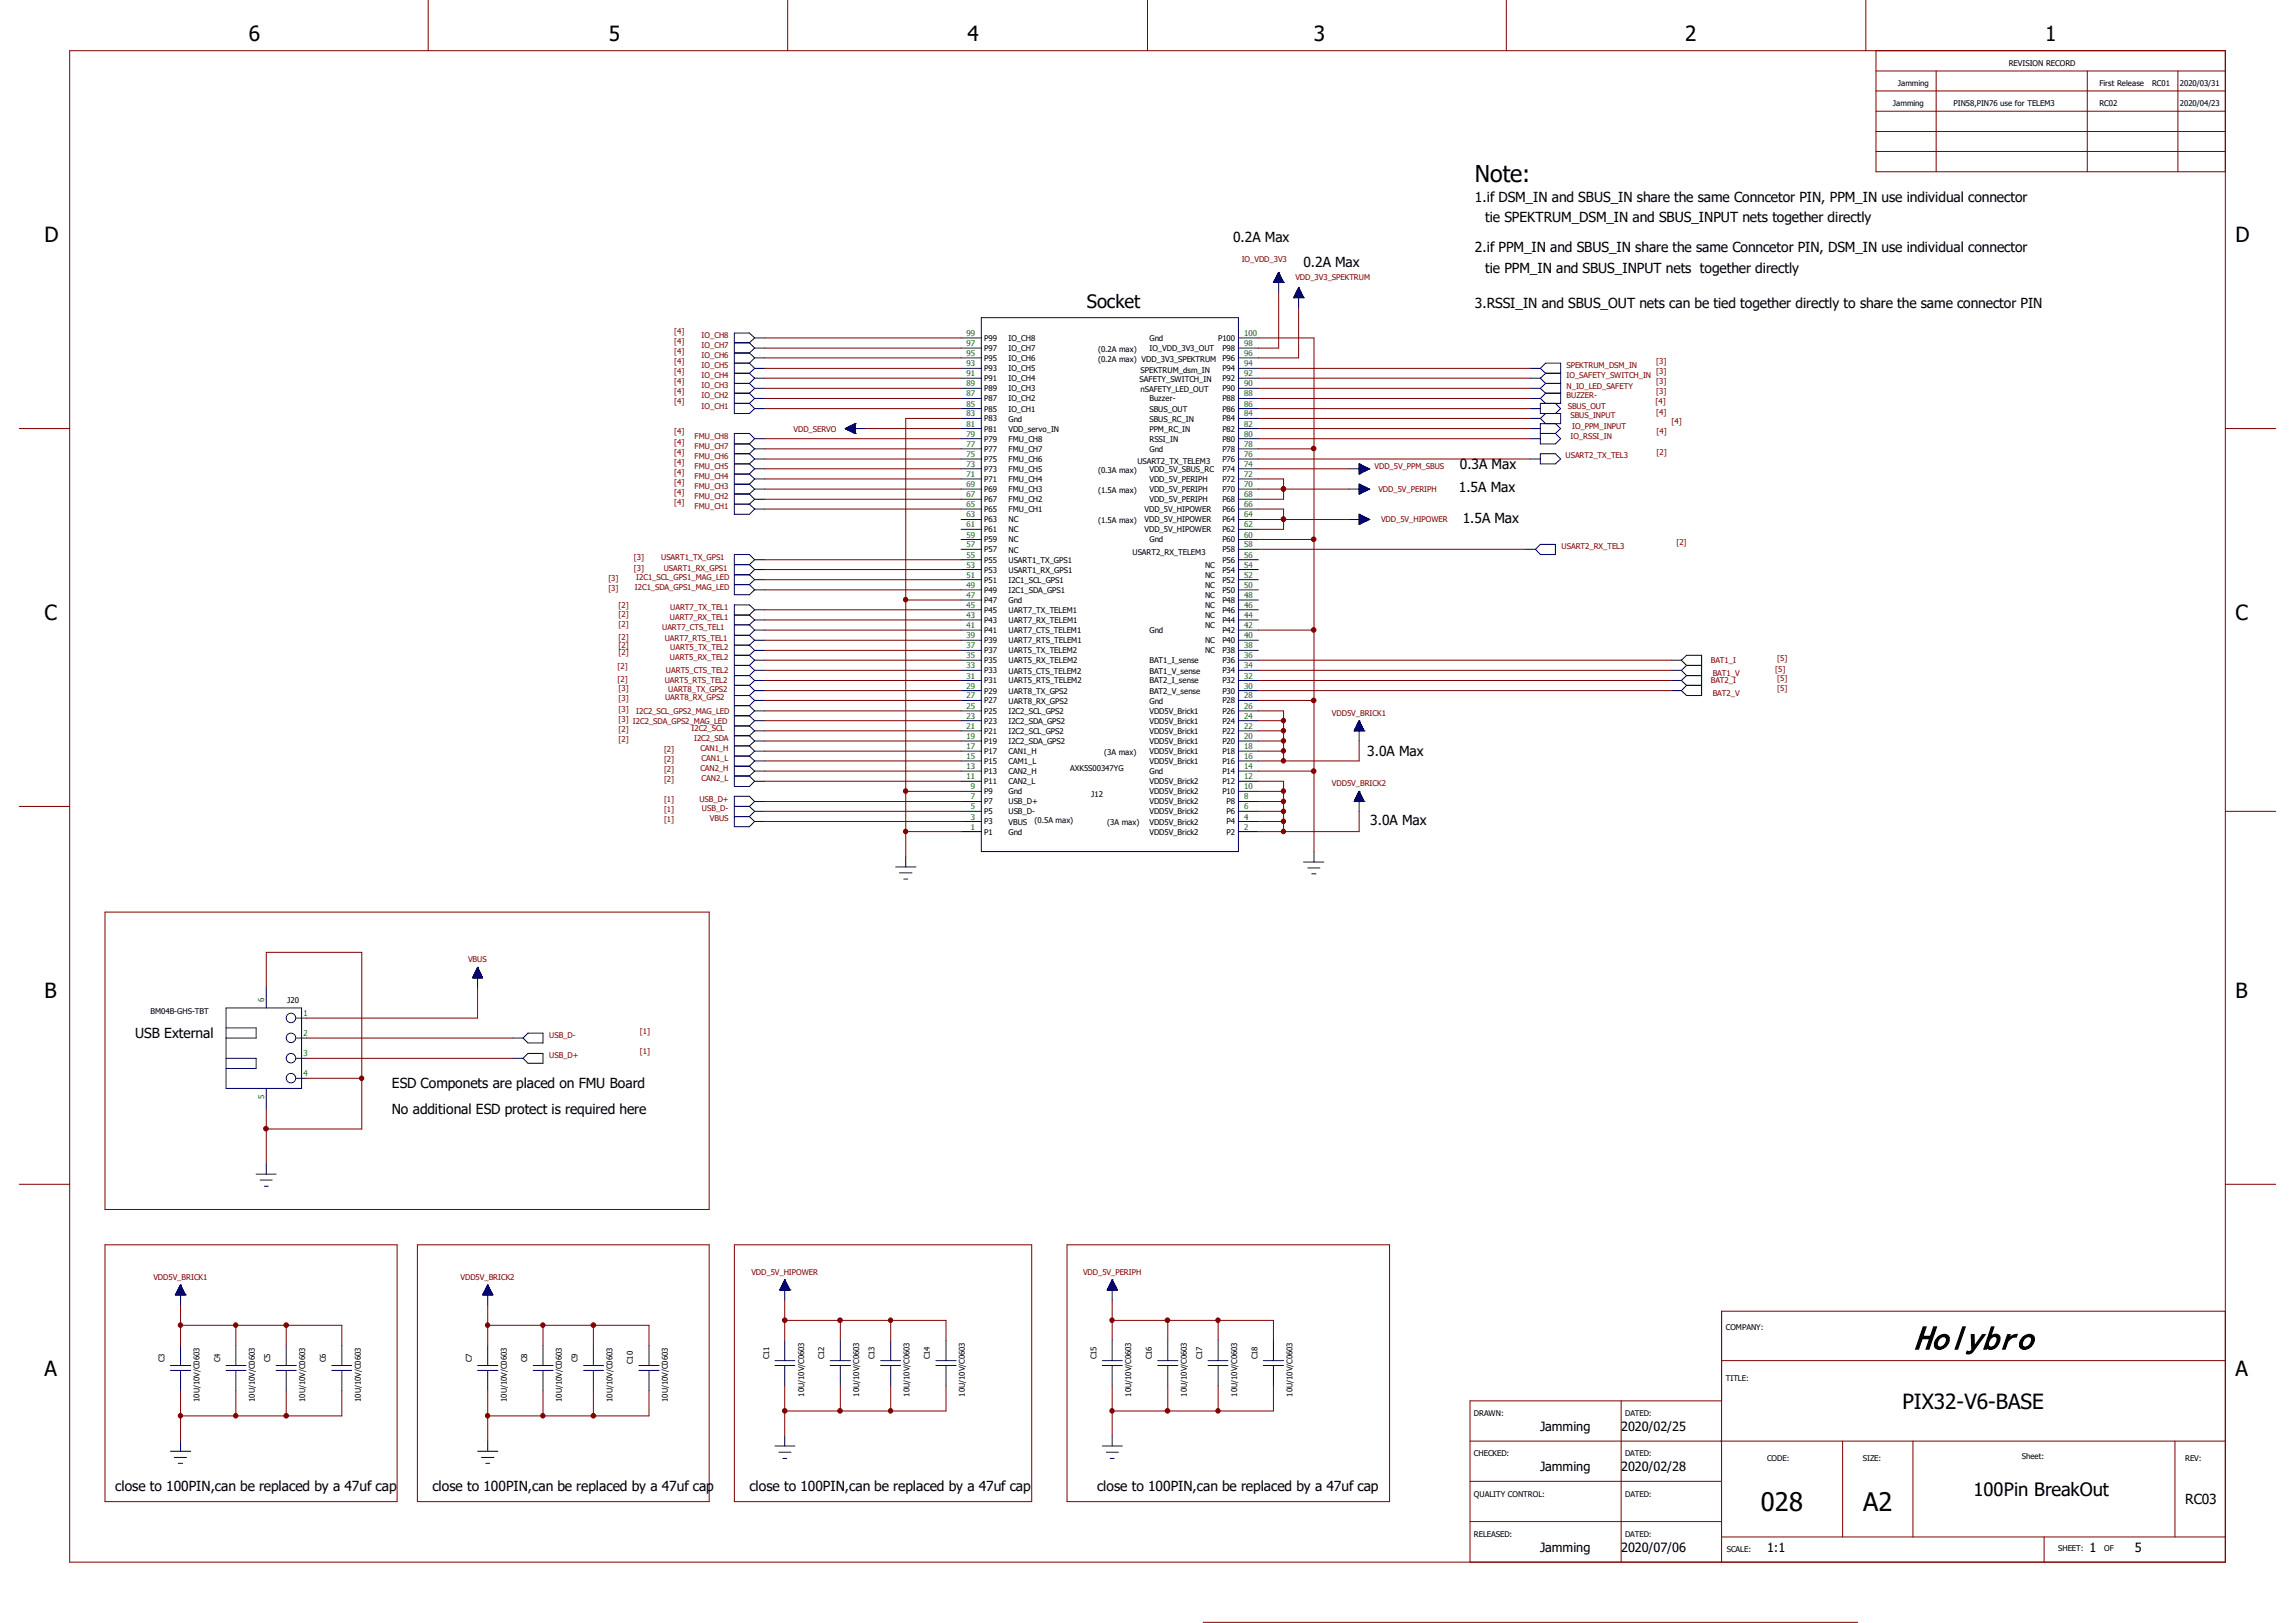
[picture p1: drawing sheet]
<svg xmlns="http://www.w3.org/2000/svg" width="297mm" height="210mm" viewBox="0 0 297 210" stroke-linecap="round" stroke-linejoin="round" font-family="sans-serif">
<defs><g id="words">
<text font-size="4.6" x="247.7" y="174.7">Holybro</text>
<g font-size="3.3">
<text x="227.9" y="195.6">028</text>
<text x="241.1" y="195.6">A2</text>
</g>
<text font-size="3" x="190.9" y="23.5">Note:</text>
<g font-size="2.7">
<text x="32.2" y="5.3">6</text>
<text x="78.8" y="5.3">5</text>
<text x="125.2" y="5.3">4</text>
<text x="170" y="5.3">3</text>
<text x="218.1" y="5.3">2</text>
<text x="264.7" y="5.3">1</text>
<text x="5.8" y="31.3">D</text>
<text x="289.3" y="31.3">D</text>
<text x="5.8" y="80.2">C</text>
<text x="289.3" y="80.2">C</text>
<text x="5.8" y="129.1">B</text>
<text x="289.3" y="129.1">B</text>
<text x="5.8" y="178">A</text>
<text x="289.3" y="178">A</text>
<text x="246.2" y="182.3">PIX32-V6-BASE</text>
</g>
<g font-size="2.4">
<text x="140.7" y="39.8">Socket</text>
<text x="255.4" y="193.5">100Pin BreakOut</text>
</g>
<g font-size="1.8">
<text x="190.9" y="26.1">1.if DSM_IN and SBUS_IN share the same Conncetor PIN, PPM_IN use individual connector</text>
<text x="192.2" y="28.7">tie SPEKTRUM_DSM_IN and SBUS_INPUT nets together directly</text>
<text x="159.6" y="31.3">0.2A Max</text>
<text x="168.7" y="34.6">0.2A Max</text>
<text x="190.9" y="32.6">2.if PPM_IN and SBUS_IN share the same Conncetor PIN, DSM_IN use individual connector</text>
<text x="192.2" y="35.3">tie PPM_IN and SBUS_INPUT nets together directly</text>
<text x="190.9" y="39.8">3.RSSI_IN and SBUS_OUT nets can be tied together directly to share the same connector PIN</text>
<text x="188.8" y="63.7">1.5A Max</text>
<text x="188.9" y="60.7">0.3A Max</text>
<text x="189.3" y="67.7">1.5A Max</text>
<text x="177" y="97.8">3.0A Max</text>
<text x="177.3" y="106.7">3.0A Max</text>
<text x="17.5" y="134.3">USB External</text>
<text x="50.7" y="140.8">ESD Componets are placed on FMU Board</text>
<text x="50.7" y="144.1">No additional ESD protect is required here</text>
<text x="14.9" y="193">close to 100PIN,can be replaced by a 47uf cap</text>
<text x="56" y="193">close to 100PIN,can be replaced by a 47uf cap</text>
<text x="97" y="193">close to 100PIN,can be replaced by a 47uf cap</text>
<text x="142" y="193">close to 100PIN,can be replaced by a 47uf cap</text>
<text x="282.8" y="194.6">RC03</text>
</g>
<g font-size="1.6">
<text x="199.3" y="185.2">Jamming</text>
<text x="209.8" y="185.2">2020/02/25</text>
<text x="199.3" y="190.4">Jamming</text>
<text x="209.8" y="190.4">2020/02/28</text>
<text x="199.3" y="200.8">Jamming</text>
<text x="209.8" y="200.8">2020/07/06</text>
<text x="228.7" y="200.8">1:1</text>
<text x="270.4" y="200.8">1</text>
<text x="276.3" y="200.8">5</text>
</g>
<g font-size="1">
<text x="245.6" y="11.1">Jamming</text>
<text x="260" y="8.6">REVISION RECORD</text>
<text x="271.7" y="11.1">First Release</text>
<text x="278.5" y="11.1">RC01</text>
<text x="282.1" y="11.1">2020/03/31</text>
<text x="245" y="13.8">Jamming</text>
<text x="252.8" y="13.8">PIN58,PIN76 use for TELEM3</text>
<text x="271.7" y="13.8">RC02</text>
<text x="282.1" y="13.8">2020/04/23</text>
<text x="127.4" y="46.7">P95</text>
<text x="127.4" y="45.4">P97</text>
<text x="127.4" y="44.1">P99</text>
<text x="130.5" y="44.1">IO_CH8</text>
<text x="130.5" y="45.4">IO_CH7</text>
<text x="130.5" y="46.7">IO_CH6</text>
<text x="142.1" y="45.6">(0.2A max)</text>
<text x="142.1" y="46.9">(0.2A max) VDD_3V3_SPEKTRUM</text>
<text x="148.8" y="44.1">Gnd</text>
<text x="148.8" y="45.4">IO_VDD_3V3_OUT</text>
<text x="157.6" y="44.1">P100</text>
<text x="158.2" y="46.7">P96</text>
<text x="158.2" y="45.4">P98</text>
<text x="127.4" y="53.3">P85</text>
<text x="127.4" y="51.9">P87</text>
<text x="127.4" y="50.6">P89</text>
<text x="127.4" y="49.3">P91</text>
<text x="127.4" y="48">P93</text>
<text x="130.5" y="48">IO_CH5</text>
<text x="130.5" y="49.3">IO_CH4</text>
<text x="130.5" y="50.6">IO_CH3</text>
<text x="130.5" y="51.9">IO_CH2</text>
<text x="130.5" y="53.3">IO_CH1</text>
<text x="147.5" y="49.4">SAFETY_SWITCH_IN</text>
<text x="147.6" y="48.3">SPEKTRUM_dsm_IN</text>
<text x="147.6" y="50.8">nSAFETY_LED_OUT</text>
<text x="148.8" y="51.9">Buzzer-</text>
<text x="148.8" y="53.3">SBUS_OUT</text>
<text x="158.2" y="53.3">P86</text>
<text x="158.2" y="51.9">P88</text>
<text x="158.2" y="50.6">P90</text>
<text x="158.2" y="49.3">P92</text>
<text x="158.2" y="48">P94</text>
<text x="127.4" y="59.8">P75</text>
<text x="127.4" y="58.5">P77</text>
<text x="127.4" y="57.1">P79</text>
<text x="127.4" y="55.8">P81</text>
<text x="127.4" y="54.5">P83</text>
<text x="130.5" y="54.6">Gnd</text>
<text x="130.5" y="55.8">VDD_servo_IN</text>
<text x="130.5" y="57.1">FMU_CH8</text>
<text x="130.5" y="58.5">FMU_CH7</text>
<text x="130.5" y="59.8">FMU_CH6</text>
<text x="148.8" y="54.6">SBUS_RC_IN</text>
<text x="148.8" y="55.8">PPM_RC_IN</text>
<text x="148.8" y="57.1">RSSI_IN</text>
<text x="148.8" y="58.5">Gnd</text>
<text x="158.2" y="59.8">P76</text>
<text x="158.2" y="58.5">P78</text>
<text x="158.2" y="57.1">P80</text>
<text x="158.2" y="55.8">P82</text>
<text x="158.2" y="54.5">P84</text>
<text x="127.4" y="65">P67</text>
<text x="127.4" y="63.7">P69</text>
<text x="127.4" y="62.4">P71</text>
<text x="127.4" y="61">P73</text>
<text x="130.5" y="61">FMU_CH5</text>
<text x="130.5" y="62.4">FMU_CH4</text>
<text x="130.5" y="63.7">FMU_CH3</text>
<text x="130.5" y="65">FMU_CH2</text>
<text x="142.1" y="61.2">(0.3A max)</text>
<text x="142.1" y="63.8">(1.5A max)</text>
<text x="147.2" y="60">USART2_TX_TELEM3</text>
<text x="148.8" y="61">VDD_5V_SBUS_RC</text>
<text x="148.8" y="62.4">VDD_5V_PERIPH</text>
<text x="148.8" y="63.7">VDD_5V_PERIPH</text>
<text x="148.8" y="65">VDD_5V_PERIPH</text>
<text x="158.2" y="65">P68</text>
<text x="158.2" y="63.7">P70</text>
<text x="158.2" y="62.4">P72</text>
<text x="158.2" y="61">P74</text>
<text x="127.4" y="71.5">P57</text>
<text x="127.4" y="70.2">P59</text>
<text x="127.4" y="68.9">P61</text>
<text x="127.4" y="67.6">P63</text>
<text x="127.4" y="66.3">P65</text>
<text x="130.5" y="66.3">FMU_CH1</text>
<text x="130.5" y="67.6">NC</text>
<text x="130.5" y="68.9">NC</text>
<text x="130.5" y="70.2">NC</text>
<text x="130.5" y="71.5">NC</text>
<text x="142.1" y="67.7">(1.5A max)</text>
<text x="146.6" y="71.8">USART2_RX_TELEM3</text>
<text x="148.1" y="66.3">VDD_5V_HIPOWER</text>
<text x="148.1" y="67.6">VDD_5V_HIPOWER</text>
<text x="148.1" y="68.9">VDD_5V_HIPOWER</text>
<text x="148.8" y="70.2">Gnd</text>
<text x="158.2" y="71.5">P58</text>
<text x="158.2" y="70.2">P60</text>
<text x="158.2" y="68.9">P62</text>
<text x="158.2" y="67.6">P64</text>
<text x="158.2" y="66.3">P66</text>
<text x="127.4" y="76.7">P49</text>
<text x="127.4" y="75.4">P51</text>
<text x="127.4" y="74.1">P53</text>
<text x="127.4" y="72.8">P55</text>
<text x="130.5" y="72.8">USART1_TX_GPS1</text>
<text x="130.5" y="74.1">USART1_RX_GPS1</text>
<text x="130.5" y="75.4">I2C1_SCL_GPS1</text>
<text x="130.5" y="76.7">I2C1_SDA_GPS1</text>
<text x="156" y="73.4">NC</text>
<text x="156" y="74.8">NC</text>
<text x="156" y="76.1">NC</text>
<text x="156" y="77.4">NC</text>
<text x="158.2" y="76.7">P50</text>
<text x="158.2" y="75.4">P52</text>
<text x="158.2" y="74.1">P54</text>
<text x="158.2" y="72.8">P56</text>
<text x="127.4" y="83.2">P39</text>
<text x="127.4" y="81.9">P41</text>
<text x="127.4" y="80.6">P43</text>
<text x="127.4" y="79.3">P45</text>
<text x="127.4" y="78">P47</text>
<text x="130.5" y="78">Gnd</text>
<text x="130.5" y="79.3">UART7_TX_TELEM1</text>
<text x="130.5" y="80.6">UART7_RX_TELEM1</text>
<text x="130.5" y="81.9">UART7_CTS_TELEM1</text>
<text x="130.5" y="83.2">UART7_RTS_TELEM1</text>
<text x="148.8" y="81.9">Gnd</text>
<text x="156" y="78.7">NC</text>
<text x="156" y="80">NC</text>
<text x="156" y="81.3">NC</text>
<text x="156" y="83.2">NC</text>
<text x="158.2" y="83.2">P40</text>
<text x="158.2" y="81.9">P42</text>
<text x="158.2" y="80.6">P44</text>
<text x="158.2" y="79.3">P46</text>
<text x="158.2" y="78">P48</text>
<text x="127.4" y="89.7">P29</text>
<text x="127.4" y="88.4">P31</text>
<text x="127.4" y="87.1">P33</text>
<text x="127.4" y="85.8">P35</text>
<text x="127.4" y="84.5">P37</text>
<text x="130.5" y="84.5">UART5_TX_TELEM2</text>
<text x="130.5" y="85.8">UART5_RX_TELEM2</text>
<text x="130.5" y="87.2">UART5_CTS_TELEM2</text>
<text x="130.5" y="88.4">UART5_RTS_TELEM2</text>
<text x="130.5" y="89.7">UART8_TX_GPS2</text>
<text x="148.8" y="85.8">BAT1_I_sense</text>
<text x="148.8" y="87.2">BAT1_V_sense</text>
<text x="148.8" y="88.4">BAT2_I_sense</text>
<text x="148.8" y="89.7">BAT2_V_sense</text>
<text x="156" y="84.5">NC</text>
<text x="158.2" y="89.7">P30</text>
<text x="158.2" y="88.4">P32</text>
<text x="158.2" y="87.1">P34</text>
<text x="158.2" y="85.8">P36</text>
<text x="158.2" y="84.5">P38</text>
<text x="127.4" y="95">P21</text>
<text x="127.4" y="93.6">P23</text>
<text x="127.4" y="92.4">P25</text>
<text x="127.4" y="91">P27</text>
<text x="130.5" y="91.1">UART8_RX_GPS2</text>
<text x="130.5" y="92.4">I2C2_SCL_GPS2</text>
<text x="130.5" y="93.6">I2C2_SDA_GPS2</text>
<text x="130.5" y="95">I2C2_SCL_GPS2</text>
<text x="148.8" y="91.1">Gnd</text>
<text x="148.8" y="92.4">VDD5V_Brick1</text>
<text x="148.8" y="93.6">VDD5V_Brick1</text>
<text x="148.8" y="95">VDD5V_Brick1</text>
<text x="158.2" y="95">P22</text>
<text x="158.2" y="93.6">P24</text>
<text x="158.2" y="92.4">P26</text>
<text x="158.2" y="91">P28</text>
<text x="127.4" y="101.5">P11</text>
<text x="127.4" y="100.2">P13</text>
<text x="127.4" y="98.8">P15</text>
<text x="127.4" y="97.6">P17</text>
<text x="127.4" y="96.3">P19</text>
<text x="130.5" y="96.3">I2C2_SDA_GPS2</text>
<text x="130.5" y="97.6">CAN1_H</text>
<text x="130.5" y="98.9">CAM1_L</text>
<text x="130.5" y="100.2">CAN2_H</text>
<text x="130.5" y="101.5">CAN2_L</text>
<text x="138.5" y="99.8">AXK5S00347YG</text>
<text x="142.9" y="97.7">(3A max)</text>
<text x="148.8" y="96.3">VDD5V_Brick1</text>
<text x="148.8" y="97.6">VDD5V_Brick1</text>
<text x="148.8" y="98.9">VDD5V_Brick1</text>
<text x="148.8" y="100.2">Gnd</text>
<text x="148.8" y="101.5">VDD5V_Brick2</text>
<text x="158.2" y="101.5">P12</text>
<text x="158.2" y="100.2">P14</text>
<text x="158.2" y="98.8">P16</text>
<text x="158.2" y="97.6">P18</text>
<text x="158.2" y="96.3">P20</text>
<text x="127.4" y="108">P1</text>
<text x="127.4" y="106.7">P3</text>
<text x="127.4" y="105.4">P5</text>
<text x="127.4" y="104.1">P7</text>
<text x="127.4" y="102.8">P9</text>
<text x="130.5" y="102.8">Gnd</text>
<text x="130.5" y="104.1">USB_D+</text>
<text x="130.5" y="105.4">USB_D-</text>
<text x="130.5" y="106.7">VBUS</text>
<text x="130.5" y="108">Gnd</text>
<text x="133.9" y="106.6">(0.5A max)</text>
<text x="141.2" y="103.2">J12</text>
<text x="143.3" y="106.7">(3A max)</text>
<text x="148.8" y="102.8">VDD5V_Brick2</text>
<text x="148.8" y="104.1">VDD5V_Brick2</text>
<text x="148.8" y="105.4">VDD5V_Brick2</text>
<text x="148.8" y="106.7">VDD5V_Brick2</text>
<text x="148.8" y="108">VDD5V_Brick2</text>
<text x="158.2" y="102.8">P10</text>
<text x="158.7" y="108">P2</text>
<text x="158.7" y="106.7">P4</text>
<text x="158.7" y="105.4">P6</text>
<text x="158.7" y="104.1">P8</text>
<text x="19.5" y="131.2">BM04B-GHS-TBT</text>
<text x="37.2" y="129.8">J20</text>
<text x="223.4" y="172.1">COMPANY:</text>
<text x="21.3" y="176.3" transform="rotate(-90 21.3 176.3)">C3</text>
<text x="28.5" y="176.3" transform="rotate(-90 28.5 176.3)">C4</text>
<text x="35" y="176.3" transform="rotate(-90 35 176.3)">C5</text>
<text x="42.2" y="176.3" transform="rotate(-90 42.2 176.3)">C6</text>
<text x="61" y="176.3" transform="rotate(-90 61 176.3)">C7</text>
<text x="68.2" y="176.3" transform="rotate(-90 68.2 176.3)">C8</text>
<text x="74.8" y="176.3" transform="rotate(-90 74.8 176.3)">C9</text>
<text x="81.9" y="176.5" transform="rotate(-90 81.9 176.5)">C10</text>
<text x="99.5" y="175.9" transform="rotate(-90 99.5 175.9)">C11</text>
<text x="106.7" y="175.9" transform="rotate(-90 106.7 175.9)">C12</text>
<text x="113.2" y="175.9" transform="rotate(-90 113.2 175.9)">C13</text>
<text x="120.3" y="175.9" transform="rotate(-90 120.3 175.9)">C14</text>
<text x="141.9" y="175.9" transform="rotate(-90 141.9 175.9)">C15</text>
<text x="149.1" y="175.9" transform="rotate(-90 149.1 175.9)">C16</text>
<text x="155.6" y="175.9" transform="rotate(-90 155.6 175.9)">C17</text>
<text x="162.7" y="175.9" transform="rotate(-90 162.7 175.9)">C18</text>
<text x="223.4" y="178.7">TITLE:</text>
<text x="25.8" y="181.4" transform="rotate(-90 25.8 181.4)">10U/10V/C0603</text>
<text x="33" y="181.4" transform="rotate(-90 33 181.4)">10U/10V/C0603</text>
<text x="39.5" y="181.4" transform="rotate(-90 39.5 181.4)">10U/10V/C0603</text>
<text x="46.7" y="181.4" transform="rotate(-90 46.7 181.4)">10U/10V/C0603</text>
<text x="65.6" y="181.4" transform="rotate(-90 65.6 181.4)">10U/10V/C0603</text>
<text x="72.7" y="181.4" transform="rotate(-90 72.7 181.4)">10U/10V/C0603</text>
<text x="79.3" y="181.4" transform="rotate(-90 79.3 181.4)">10U/10V/C0603</text>
<text x="86.4" y="181.4" transform="rotate(-90 86.4 181.4)">10U/10V/C0603</text>
<text x="104.1" y="180.7" transform="rotate(-90 104.1 180.7)">10U/10V/C0603</text>
<text x="111.2" y="180.7" transform="rotate(-90 111.2 180.7)">10U/10V/C0603</text>
<text x="117.7" y="180.7" transform="rotate(-90 117.7 180.7)">10U/10V/C0603</text>
<text x="124.9" y="180.7" transform="rotate(-90 124.9 180.7)">10U/10V/C0603</text>
<text x="146.4" y="180.7" transform="rotate(-90 146.4 180.7)">10U/10V/C0603</text>
<text x="153.6" y="180.7" transform="rotate(-90 153.6 180.7)">10U/10V/C0603</text>
<text x="160.1" y="180.7" transform="rotate(-90 160.1 180.7)">10U/10V/C0603</text>
<text x="167.3" y="180.7" transform="rotate(-90 167.3 180.7)">10U/10V/C0603</text>
<text x="190.8" y="183.2">DRAWN:</text>
<text x="210.3" y="183.2">DATED:</text>
<text x="190.8" y="188.5">CHECKED:</text>
<text x="210.3" y="188.5">DATED:</text>
<text x="228.7" y="189.1">CODE:</text>
<text x="241.1" y="189.1">SIZE:</text>
<text x="261.7" y="188.8">Sheet:</text>
<text x="282.8" y="189.1">REV:</text>
<text x="190.8" y="193.7">QUALITY CONTROL:</text>
<text x="210.3" y="193.7">DATED:</text>
<text x="190.8" y="198.9">RELEASED:</text>
<text x="210.3" y="198.9">DATED:</text>
<text x="223.5" y="200.8">SCALE:</text>
<text x="266.4" y="200.7">SHEET:</text>
<text x="272.3" y="200.7">OF</text>
</g>
<g font-size="1" fill="#800000">
<text x="160.7" y="34">IO_VDD_3V3</text>
<text x="167.6" y="36.3">VDD_3V3_SPEKTRUM</text>
<text x="87.2" y="43.2">[4]</text>
<text x="87.2" y="44.5">[4]</text>
<text x="87.2" y="45.8">[4]</text>
<text x="87.2" y="47.1">[4]</text>
<text x="90.8" y="43.7">IO_CH8</text>
<text x="90.8" y="45">IO_CH7</text>
<text x="90.8" y="46.3">IO_CH6</text>
<text x="90.8" y="47.7">IO_CH5</text>
<text x="202.7" y="47.7">SPEKTRUM_DSM_IN</text>
<text x="214.3" y="47.1">[3]</text>
<text x="87.2" y="48.4">[4]</text>
<text x="87.2" y="49.7">[4]</text>
<text x="87.2" y="51">[4]</text>
<text x="87.2" y="52.3">[4]</text>
<text x="90.8" y="48.9">IO_CH4</text>
<text x="90.8" y="50.2">IO_CH3</text>
<text x="90.8" y="51.6">IO_CH2</text>
<text x="90.8" y="52.9">IO_CH1</text>
<text x="202.7" y="51.6">BUZZER-</text>
<text x="202.7" y="50.4">N_IO_LED_SAFETY</text>
<text x="202.7" y="48.9">IO_SAFETY_SWITCH_IN</text>
<text x="202.9" y="52.9">SBUS_OUT</text>
<text x="214.2" y="52.3">[4]</text>
<text x="214.3" y="51">[3]</text>
<text x="214.3" y="49.7">[3]</text>
<text x="214.3" y="48.4">[3]</text>
<text x="214.3" y="53.6">[4]</text>
<text x="87.2" y="56.2">[4]</text>
<text x="87.2" y="57.5">[4]</text>
<text x="87.2" y="58.8">[4]</text>
<text x="89.9" y="56.8">FMU_CH8</text>
<text x="89.9" y="58.1">FMU_CH7</text>
<text x="89.9" y="59.4">FMU_CH6</text>
<text x="102.7" y="55.8">VDD_SERVO</text>
<text x="202.6" y="59.2">USART2_TX_TEL3</text>
<text x="203.2" y="54.1">SBUS_INPUT</text>
<text x="203.2" y="56.8">IO_RSSI_IN</text>
<text x="203.5" y="55.5">IO_PPM_INPUT</text>
<text x="214.4" y="56.2">[4]</text>
<text x="214.4" y="58.8">[2]</text>
<text x="216.3" y="54.9">[4]</text>
<text x="87.2" y="60.2">[4]</text>
<text x="87.2" y="61.4">[4]</text>
<text x="87.2" y="62.7">[4]</text>
<text x="87.2" y="64.1">[4]</text>
<text x="87.2" y="65.4">[4]</text>
<text x="89.9" y="60.7">FMU_CH5</text>
<text x="89.9" y="62">FMU_CH4</text>
<text x="89.9" y="63.3">FMU_CH3</text>
<text x="89.9" y="64.6">FMU_CH2</text>
<text x="89.9" y="65.9">FMU_CH1</text>
<text x="177.9" y="60.7">VDD_5V_PPM_SBUS</text>
<text x="178.4" y="63.7">VDD_5V_PERIPH</text>
<text x="178.7" y="67.6">VDD_5V_HIPOWER</text>
<text x="202.1" y="71.1">USART2_RX_TEL3</text>
<text x="217" y="70.6">[2]</text>
<text x="78.7" y="75.1">[3]</text>
<text x="78.7" y="76.4">[3]</text>
<text x="82" y="72.5">[3]</text>
<text x="82" y="73.8">[3]</text>
<text x="82.2" y="76.3">I2C1_SDA_GPS1_MAG_LED</text>
<text x="82.3" y="75">I2C1_SCL_GPS1_MAG_LED</text>
<text x="85.6" y="72.4">USART1_TX_GPS1</text>
<text x="85.9" y="73.8">USART1_RX_GPS1</text>
<text x="80.1" y="83.9">[2]</text>
<text x="80.1" y="78.7">[2]</text>
<text x="80.1" y="79.8">[2]</text>
<text x="80.1" y="81.1">[2]</text>
<text x="80.1" y="82.8">[2]</text>
<text x="85.7" y="81.5">UART7_CTS_TEL1</text>
<text x="86" y="83">UART7_RTS_TEL1</text>
<text x="86.7" y="80.2">UART7_RX_TEL1</text>
<text x="86.7" y="78.9">UART7_TX_TEL1</text>
<text x="79.9" y="86.6">[2]</text>
<text x="79.9" y="88.3">[2]</text>
<text x="80.1" y="84.8">[2]</text>
<text x="80.1" y="89.5">[3]</text>
<text x="86" y="88.4">UART5_RTS_TEL2</text>
<text x="86.2" y="87">UART5_CTS_TEL2</text>
<text x="86.5" y="89.5">UART8_TX_GPS2</text>
<text x="86.7" y="85.4">UART5_RX_TEL2</text>
<text x="86.7" y="84.2">UART5_TX_TEL2</text>
<text x="221.4" y="85.8">BAT1_I</text>
<text x="221.4" y="88.4">BAT2_I</text>
<text x="221.7" y="87.4">BAT1_V</text>
<text x="229.7" y="87">[5]</text>
<text x="230" y="85.6">[5]</text>
<text x="230" y="88.2">[5]</text>
<text x="230" y="89.5">[5]</text>
<text x="80.1" y="96">[2]</text>
<text x="80.1" y="94.7">[2]</text>
<text x="80.1" y="90.8">[3]</text>
<text x="80.1" y="92.1">[3]</text>
<text x="80.1" y="93.4">[3] I2C2_SDA_GPS2_MAG_LED</text>
<text x="82.3" y="92.4">I2C2_SCL_GPS2_MAG_LED</text>
<text x="86.1" y="90.6">UART8_RX_GPS2</text>
<text x="89.5" y="94.6">I2C2_SCL</text>
<text x="89.8" y="95.9">I2C2_SDA</text>
<text x="172.4" y="92.6">VDD5V_BRICK1</text>
<text x="221.7" y="90">BAT2_V</text>
<text x="85.9" y="97.3">[2]</text>
<text x="85.9" y="98.6">[2]</text>
<text x="85.9" y="99.9">[2]</text>
<text x="85.9" y="101.2">[2]</text>
<text x="90.6" y="97.2">CAN1_H</text>
<text x="90.6" y="99.8">CAN2_H</text>
<text x="90.8" y="98.5">CAN1_L</text>
<text x="90.8" y="101.1">CAN2_L</text>
<text x="172.4" y="101.8">VDD5V_BRICK2</text>
<text x="85.9" y="106.4">[1]</text>
<text x="85.9" y="105.1">[1]</text>
<text x="85.9" y="103.8">[1]</text>
<text x="90.5" y="103.7">USB_D+</text>
<text x="90.8" y="105">USB_D-</text>
<text x="91.9" y="106.3">VBUS</text>
<text x="60.6" y="124.5">VBUS</text>
<text x="71.1" y="134.3">USB_D-</text>
<text x="71.1" y="136.9">USB_D+</text>
<text x="82.8" y="133.8">[1]</text>
<text x="82.8" y="136.4">[1]</text>
<text x="19.9" y="165.6">VDD5V_BRICK1</text>
<text x="59.6" y="165.6">VDD5V_BRICK2</text>
<text x="97.2" y="165">VDD_5V_HIPOWER</text>
<text x="140.2" y="165">VDD_5V_PERIPH</text>
</g>
<g font-size="1" fill="#008000">
<text x="125.1" y="47.4">93</text>
<text x="125.1" y="46.1">95</text>
<text x="125.1" y="44.8">97</text>
<text x="125.1" y="43.5">99</text>
<text x="161" y="47.4">94</text>
<text x="161" y="46.1">96</text>
<text x="161" y="44.8">98</text>
<text x="161" y="43.5">100</text>
<text x="125.1" y="53.9">83</text>
<text x="125.1" y="52.6">85</text>
<text x="125.1" y="51.3">87</text>
<text x="125.1" y="50">89</text>
<text x="125.1" y="48.7">91</text>
<text x="161" y="53.9">84</text>
<text x="161" y="52.6">86</text>
<text x="161" y="51.3">88</text>
<text x="161" y="50">90</text>
<text x="161" y="48.7">92</text>
<text x="125.1" y="59.1">75</text>
<text x="125.1" y="57.8">77</text>
<text x="125.1" y="56.5">79</text>
<text x="125.1" y="55.2">81</text>
<text x="161" y="59.1">76</text>
<text x="161" y="57.8">78</text>
<text x="161" y="56.5">80</text>
<text x="161" y="55.2">82</text>
<text x="125.1" y="65.6">65</text>
<text x="125.1" y="64.3">67</text>
<text x="125.1" y="63">69</text>
<text x="125.1" y="61.7">71</text>
<text x="125.1" y="60.4">73</text>
<text x="161" y="65.6">66</text>
<text x="161" y="64.3">68</text>
<text x="161" y="63">70</text>
<text x="161" y="61.7">72</text>
<text x="161" y="60.4">74</text>
<text x="125.1" y="70.8">57</text>
<text x="125.1" y="69.6">59</text>
<text x="125.1" y="68.2">61</text>
<text x="125.1" y="66.9">63</text>
<text x="161" y="70.8">58</text>
<text x="161" y="69.6">60</text>
<text x="161" y="68.2">62</text>
<text x="161" y="66.9">64</text>
<text x="125.1" y="77.4">47</text>
<text x="125.1" y="76.1">49</text>
<text x="125.1" y="74.8">51</text>
<text x="125.1" y="73.4">53</text>
<text x="125.1" y="72.2">55</text>
<text x="161" y="77.4">48</text>
<text x="161" y="76.1">50</text>
<text x="161" y="74.8">52</text>
<text x="161" y="73.4">54</text>
<text x="161" y="72.2">56</text>
<text x="125.1" y="83.9">37</text>
<text x="125.1" y="82.6">39</text>
<text x="125.1" y="81.3">41</text>
<text x="125.1" y="80">43</text>
<text x="125.1" y="78.7">45</text>
<text x="161" y="83.9">38</text>
<text x="161" y="82.6">40</text>
<text x="161" y="81.3">42</text>
<text x="161" y="80">44</text>
<text x="161" y="78.7">46</text>
<text x="125.1" y="89.1">29</text>
<text x="125.1" y="87.8">31</text>
<text x="125.1" y="86.5">33</text>
<text x="125.1" y="85.2">35</text>
<text x="161" y="89.1">30</text>
<text x="161" y="87.8">32</text>
<text x="161" y="86.5">34</text>
<text x="161" y="85.2">36</text>
<text x="125.1" y="95.6">19</text>
<text x="125.1" y="94.3">21</text>
<text x="125.1" y="93">23</text>
<text x="125.1" y="91.7">25</text>
<text x="125.1" y="90.4">27</text>
<text x="161" y="95.6">20</text>
<text x="161" y="94.3">22</text>
<text x="161" y="93">24</text>
<text x="161" y="91.7">26</text>
<text x="161" y="90.4">28</text>
<text x="125.1" y="100.8">11</text>
<text x="125.1" y="99.5">13</text>
<text x="125.1" y="98.2">15</text>
<text x="125.1" y="96.9">17</text>
<text x="161" y="100.8">12</text>
<text x="161" y="99.5">14</text>
<text x="161" y="98.2">16</text>
<text x="161" y="96.9">18</text>
<text x="125.6" y="107.4">1</text>
<text x="125.6" y="106">3</text>
<text x="125.6" y="104.7">5</text>
<text x="125.6" y="103.4">7</text>
<text x="125.6" y="102.2">9</text>
<text x="161" y="107.4">2</text>
<text x="161" y="106">4</text>
<text x="161" y="104.7">6</text>
<text x="161" y="103.4">8</text>
<text x="161" y="102.2">10</text>
<text x="34.2" y="129.6" transform="rotate(-90 34.2 129.6)">6</text>
<text x="39.3" y="131.5">1</text>
<text x="39.3" y="134.1">2</text>
<text x="39.3" y="136.7">3</text>
<text x="34.2" y="142.2" transform="rotate(-90 34.2 142.2)">5</text>
<text x="39.3" y="139.3">4</text>
</g>
</g></defs>
<g fill="none" stroke="#000080" stroke-width=".13">
<path d="M164.8 36.5h.1M164.8 36.5h1.3M164.8 36.5v-.1h1.3v.1M164.9 36.4h1.1M164.9 36.5v-.1h1.1v.1M164.9 36.3h1.1M165 36.5v-.3h.9v.3M165 36.2h.9M165.1 36.1h.8M165.1 36.5v-.5h.8v.5M165.1 36h.7M165.1 35.9h.7v.6"/>
<path d="M165.2 35.8h.5M165.2 36.5v-.8h.5v.8M165.3 35.6h.4M165.3 36.5v-.9h.4v.9M165.3 35.6h.3M165.4 35.5h.2M165.4 36.5v-1.1h.1v1.1M165.4 35.3h.1M165.5 35.3h.1M165.5 35.3v2.6M165.5 35.3l.6 1.2M165.5 35.3l-.7 1.2"/>
<path d="M165.5 35.3l-.1 1.2M165.6 35.5h-.2v1M165.6 35.5v1M165.7 35.9h-.5v.6M165.7 35.8v.7M165.8 35.9h-.7v.6M166.1 36.5h.1M167.4 38.5h.1M167.4 38.5h1.3M167.5 38.4h1.2M167.5 38.4v.1M167.5 38.4h1.2v.1"/>
<path d="M167.5 38.5v-.2h1.1v.2M167.6 38.3h1M167.6 38.2h1M167.6 38.2v.3M167.6 38.2h.9M167.6 38.1h.9M167.6 38.1v.4M167.7 38.5v-.5h.7v.5M167.7 38h.7M167.7 37.9h.7M167.7 37.9v.6M167.8 37.9h.6v.6"/>
<path d="M167.8 37.8h.5M167.8 37.7h.5M167.8 37.7v.8M167.9 37.6h.4M167.9 37.5h.3M167.9 37.5v1M168 37.4h.2v1.1M168 37.3h.1v1.2M168.1 37.3h.1M168.1 37.2v2.6M168.1 37.2l.6 1.3M168.1 37.2l-.7 1.3"/>
<path d="M168.1 37.2v1.3M168.1 37.4h-.1v1.1M168.2 37.5h-.3v1M168.3 37.5v1M168.3 37.6v.9M168.4 37.8h-.6v.7M168.4 37.8v.7M168.5 38.1v.4M168.6 38.2v.3M168.7 38.5h.1M95 52.2h2M95 50.9h2"/>
<path d="M95 49.6h2M95 48.3h2M95 57.4h2M95 58.7h2M95 44.4h2M95 45.7h2M95 47h2M97 57.4l.7 .7M97 58.7l.7 .7M97 44.4l.7 .6M97 45.7l.7 .6M97 47l.7 .7"/>
<path d="M97 48.3l.7 .6M97 49.6l.7 .6M97 50.9l.7 .7M97 52.2l.7 .7M97.7 59.4h1.3M97.7 58.1h1.3M97.7 56.8h1.3M97.7 52.9h1.3M97.7 51.6h1.3M97.7 50.2h1.3M97.7 48.9h1.3M97.7 47.7h1.3"/>
<path d="M97.7 46.3h1.3M97.7 45h1.3M97.7 43.7h1.3M97.7 43.7l-.7-.6h-2v10.4h2l.7-.6M97.7 56.8l-.7-.7h-2v10.4h2l.7-.6M97.7 56.8l-.7 .6M97.7 58.1l-.7 .6M97.7 59.4l-.7 .6M97.7 43.7l-.7 .7M97.7 45l-.7 .7M97.7 46.3l-.7 .7M97.7 47.7l-.7 .6"/>
<path d="M97.7 48.9l-.7 .7M97.7 50.2l-.7 .7M97.7 51.6l-.7 .6M109.4 55.5h2.6M109.4 55.5l1.3 .6M109.4 55.5h1.3M109.4 55.5h.1M109.5 55.4v.1M109.5 55.4v.1h1.2M109.6 55.4h1.1M109.6 55.3v.3M109.6 55.6h1.1"/>
<path d="M109.7 55.7h1M109.7 55.3v.3M109.7 55.3v.4M109.8 55.3h.9M109.8 55.2v.5M109.8 55.2v.5h.9M109.9 55.2v.6h.8M110 55.2h.7M110 55.2v.6M110.1 55.1v.7M110.2 55.1v.7h.5M110.2 55.1h.5"/>
<path d="M110.2 55v.9M110.3 55v.9M110.4 54.9v1.1h.3M110.5 54.9h.2M110.5 54.9v1.1M110.6 54.8v1.3M110.7 54.8v1.3M110.7 56.1h.1M110.7 54.8h.1M110.7 54.8l-1.3 .7M110.7 54.9h-.1v1.1h.1M110.7 55h-.4v.9h.4"/>
<path d="M110.7 55.1h-.6v.7h.6M110.7 55.3h-1.1v.3M110.7 55.2h-.8v.5M110.7 54.9h-.3v1.1M124.4 59.4h2.6M124.4 58.1h2.6M124.4 56.8h2.6M124.4 55.5h2.6M124.4 54.1h2.6M124.4 52.9h2.6M124.4 51.6h2.6M124.4 50.2h2.6"/>
<path d="M124.4 48.9h2.6M124.4 47.7h2.6M124.4 46.3h2.6M124.4 45h2.6M124.4 43.7h2.6M127 41.1h33.3v69.1h-33.3zM160.3 59.4h2.6M160.3 58.1h2.6M160.3 56.8h2.6M160.3 55.5h2.6M160.3 54.1h2.6M160.3 52.9h2.6"/>
<path d="M160.3 51.6h2.6M160.3 50.2h2.6M160.3 48.9h2.6M160.3 47.7h2.6M160.3 46.3h2.6M160.3 45h2.6M160.3 43.7h2.6M198 59.4h1.3M198 56.8h1.3M198 55.5h1.3M198 54.1h1.3M198 52.9h1.3"/>
<path d="M198 51.6h1.3M198 50.2h1.3M198 48.9h1.3M198 47.7h1.3M199.3 51.6l.7 .6M199.3 47.7l.7-.7h2v5.2h-2.7v1.3h2.7v1.3h-2.7v2.6h2l.7-.6-.7-.7M199.3 50.2l.7 .7M199.3 48.9l.7 .7M199.3 56.1h2M199.3 58.7h2l.7 .7-.7 .6h-2zM199.3 54.1l.7 .7M199.3 47.7l.7 .6"/>
<path d="M200 50.9h2M200 50.9l-.7 .7M200 49.6h2M200 49.6l-.7 .6M200 48.3h2M200 48.3l-.7 .6M200 53.5l-.7 .6M201.3 54.8l.7 .7-.7 .6M201.3 52.2l.7 .7-.7 .6M95 73.1h2M95 74.4h2M95 75.6h2"/>
<path d="M95 79.6h2M95 60h2M95 61.3h2M95 62.7h2M95 63.9h2M95 65.2h2M97 73.1l.7 .6M97 74.4l.7 .6M97 75.6l.7 .7M97 79.6l.7 .6M97 60l.7 .7M97 61.3l.7 .7"/>
<path d="M97 62.7l.7 .6M97 63.9l.7 .7M97 65.2l.7 .7M97.7 78.9h1.3M97.7 76.3h1.3M97.7 75h1.3M97.7 73.7h1.3M97.7 72.4h1.3M97.7 65.9h1.3M97.7 64.6h1.3M97.7 63.3h1.3M97.7 62h1.3"/>
<path d="M97.7 60.7h1.3M97.7 72.4l-.7-.6h-2v5.2h2l.7-.7M97.7 78.9l-.7-.6h-2v23.5h2l.7-.7M97.7 72.4l-.7 .7M97.7 73.7l-.7 .7M97.7 75l-.7 .6M97.7 78.9l-.7 .7M97.7 60.7l-.7 .6M97.7 62l-.7 .7M97.7 63.3l-.7 .6M97.7 64.6l-.7 .6M124.4 78.9h2.6"/>
<path d="M124.4 77.6h2.6M124.4 76.3h2.6M124.4 75h2.6M124.4 73.7h2.6M124.4 72.4h2.6M124.4 71.1h2.6M124.4 69.8h2.6M124.4 68.5h2.6M124.4 67.2h2.6M124.4 65.9h2.6M124.4 64.6h2.6M124.4 63.3h2.6"/>
<path d="M124.4 62h2.6M124.4 60.7h2.6M160.3 78.9h2.6M160.3 77.6h2.6M160.3 76.3h2.6M160.3 75h2.6M160.3 73.7h2.6M160.3 72.4h2.6M160.3 71.1h2.6M160.3 69.8h2.6M160.3 68.5h2.6M160.3 67.2h2.6"/>
<path d="M160.3 65.9h2.6M160.3 64.6h2.6M160.3 63.3h2.6M160.3 62h2.6M160.3 60.7h2.6M174.6 67.2h2.6M174.6 63.3h2.6M174.6 60.7h2.6M175.9 67.9h.1M175.9 66.5h.1M175.9 63.9h.1M175.9 62.7h.1"/>
<path d="M175.9 61.3h.1M175.9 60h.1M175.9 60v1.3M175.9 62.7v1.2M175.9 66.5v1.4M175.9 62.7h.1v1.1M175.9 60.2h.3v1M175.9 62.8h.3v1M175.9 66.7h.3v1M175.9 60.2h.4v.9M175.9 66.8h.4v.8M175.9 60.3h.5v.7"/>
<path d="M175.9 62.9h.5v.8M175.9 66.8h.5v.8M175.9 66.5l1.3 .7M175.9 67.7h.3M175.9 67.6h.4M175.9 67.6h.5M175.9 67.4h.9M175.9 67.4h1M175.9 67.4h1.1M175.9 67.1h1.3M175.9 67.1h1.1v.2M175.9 67.1h1.1"/>
<path d="M175.9 67h.9M175.9 67h.8v.4M175.9 66.9h.7M175.9 66.8h.6M175.9 66.6h.2M175.9 66.6h.1M175.9 60.4h.6v.6h-.6M175.9 62.9h.6v.7M175.9 60.5h.8v.4M175.9 63h.8v.5M175.9 63.2h1.1v.2M175.9 60.6h1.1v.1"/>
<path d="M175.9 62.7l1.3 .6M175.9 63.8h.2M175.9 63.8h.3M175.9 63.6h.6M175.9 63.6h.8M175.9 63.5h.9M175.9 63.5h1M175.9 63.4h1.1M175.9 63.4h1.2M175.9 63.3h1.3M175.9 63.1h.9M175.9 63h.7"/>
<path d="M175.9 62.8h.4M175.9 62.7h.2M175.9 60l1.3 .7M175.9 61.2h.2M175.9 61.2h.3M175.9 61.1h.4M175.9 61h.8M175.9 60.9h.9M175.9 60.9h1M175.9 60.8h1.1M175.9 60.7h1.3M175.9 60.5h1.1"/>
<path d="M175.9 60.5h.9M175.9 60.4h.7M175.9 60.1h.2M175.9 60.1h.1M175.9 66.6v1.2M176 60.1v1.2M176 62.7v1.2M176 66.6v1.2M176 60.1v1.2h-.1M176 66.6v1.2h-.1M176.1 60.1v1.1M176.1 62.7v1.1"/>
<path d="M176.1 66.6v1.1M176.1 60.2v1M176.1 62.8v1M176.1 66.7v1h-.2M176.2 60.2v.9M176.2 62.8v1M176.2 66.7v.9M176.3 60.2v.9M176.3 62.8v.9M176.3 66.8v.8M176.3 62.9v.8h-.4M176.4 60.3v.7h-.5"/>
<path d="M176.4 62.9v.8h-.5M176.4 66.8v.8M176.5 60.4v.6M176.5 62.9v.7M176.5 66.8v.7M176.5 66.9v.6h-.6M176.6 60.4v.6M176.6 63v.6M176.6 66.9v.6M176.7 66.9v.6h-.8M176.7 60.4v.5M176.7 63v.5"/>
<path d="M176.7 60.5v.4M176.7 63.1v.4M176.7 67v.4M176.8 60.5v.4M176.8 63.1v.4M176.8 67v.4M176.9 60.5v.3M176.9 63.1v.4M176.9 67v.4M176.9 63.2v.2M176.9 67.1v.3M177 60.6v.2"/>
<path d="M177 67.1v.2M177.1 67.1v.2h-1.2M177.1 60.6v.1h-1.2M177.1 63.2v.1M177.1 60.7h.1M177.1 63.3h.1M177.1 67.1v.1M177.2 67.2h.1M177.2 63.3h.1M177.2 60.7h.1M177.2 67.2l-1.3 .7M177.2 63.3l-1.3 .6"/>
<path d="M177.2 60.7l-1.3 .6M197.4 71.1h1.3M199.3 70.4h2v1.4h-2l-.6-.7zM95 84.8h2M95 83.5h2M95 86.1h2M95 87.4h2M95 88.7h2M95 80.9h2M95 82.2h2M95 96.5h2M95 95.2h2"/>
<path d="M95 93.9h2M95 91.3h2M95 90h2M95 92.6h2M95 97.8h2M95 99.1h2M97 83.5l.7 .7M97 84.8l.7 .6M97 86.1l.7 .6M97 87.4l.7 .7M97 80.9l.7 .6M97 82.2l.7 .6"/>
<path d="M97 95.2l.7 .7M97 93.9l.7 .7M97 90l.7 .6M97 88.7l.7 .7M97 91.3l.7 .7M97 92.6l.7 .7M97 96.5l.7 .7M97 97.8l.7 .7M97 99.1l.7 .7M97.7 99.8h1.3M97.7 98.5h1.3M97.7 97.2h1.3"/>
<path d="M97.7 95.9h1.3M97.7 94.6h1.3M97.7 93.3h1.3M97.7 92h1.3M97.7 90.6h1.3M97.7 89.4h1.3M97.7 88.1h1.3M97.7 86.7h1.3M97.7 85.4h1.3M97.7 84.2h1.3M97.7 82.8h1.3M97.7 81.5h1.3"/>
<path d="M97.7 80.2h1.3M97.7 84.2l-.7 .6M97.7 85.4l-.7 .7M97.7 86.7l-.7 .7M97.7 88.1l-.7 .6M97.7 80.2l-.7 .7M97.7 81.5l-.7 .7M97.7 82.8l-.7 .7M97.7 95.9l-.7 .6M97.7 94.6l-.7 .6M97.7 90.6l-.7 .7M97.7 89.4l-.7 .6"/>
<path d="M97.7 92l-.7 .6M97.7 93.3l-.7 .6M97.7 97.2l-.7 .6M97.7 98.5l-.7 .6M97.7 99.8l-.7 .6M124.4 99.8h2.6M124.4 98.5h2.6M124.4 97.2h2.6M124.4 95.9h2.6M124.4 94.6h2.6M124.4 93.3h2.6M124.4 92h2.6"/>
<path d="M124.4 90.6h2.6M124.4 89.4h2.6M124.4 88.1h2.6M124.4 86.7h2.6M124.4 85.4h2.6M124.4 84.2h2.6M124.4 82.8h2.6M124.4 81.5h2.6M124.4 80.2h2.6M160.3 99.8h2.6M160.3 98.5h2.6M160.3 97.2h2.6"/>
<path d="M160.3 95.9h2.6M160.3 94.6h2.6M160.3 93.3h2.6M160.3 92h2.6M160.3 90.6h2.6M160.3 89.4h2.6M160.3 88.1h2.6M160.3 86.7h2.6M160.3 85.4h2.6M160.3 84.2h2.6M160.3 82.8h2.6M160.3 81.5h2.6"/>
<path d="M160.3 80.2h2.6M175.3 94.6h.1M175.3 94.6h1.2M175.3 94.5h1.2M175.3 94.3v.3M175.3 94.4h1.1M175.4 94.2v.4M175.4 94.3h1v.3M175.4 94.3h1M175.4 94.1v.5M175.4 94.2h1M175.4 94.2h.9"/>
<path d="M175.5 94.1h.8v.5M175.6 94h.6M175.6 93.8v.8M175.6 93.9h.6M175.6 93.7v.9M175.6 93.8h.5M175.7 93.6v1M175.7 93.6h.4v1M175.7 93.7h.4M175.7 93.6h.4M175.8 93.5v1.1M175.8 93.5h.2v1.1"/>
<path d="M175.8 93.6h.2M175.8 93.4v1.2M175.8 93.4h.2v1.2M175.9 93.4h.1M175.9 93.3h.1M175.9 93.3v2.6M175.9 93.3l-.6 1.3M175.9 93.3l.6 1.3M175.9 93.3v1.3M176.1 93.7v.9M176.2 93.9h-.6v.7M176.2 93.9v.7"/>
<path d="M176.3 94h-.8v.6M176.4 94.4h-1.1v.2M176.4 94.4v.2M176.5 94.4v.2M176.5 94.6h.1M216.3 89.4h1.3M216.3 88.1h1.3M216.3 86.7h1.3M216.3 85.4h1.3M217.6 85.4l.7-.6h1.9v5.2h-1.9l-.7-.6M217.6 85.4l.7 .7M217.6 86.7l.7 .7"/>
<path d="M217.6 88.1l.7 .6M218.3 86.1h1.9M218.3 87.4h1.9M218.3 88.7h1.9M218.3 86.1l-.7 .6M218.3 87.4l-.7 .7M218.3 88.7l-.7 .7M95 105.7h2M95 104.4h2M95 100.4h2M97 105.7l.7 .6M97 104.4l.7 .6"/>
<path d="M97 100.4l.7 .7M97.7 106.3h1.3M97.7 105h1.3M97.7 103.7h1.3M97.7 101.1h1.3M97.7 103.7l-.7-.7h-2v4h2l.7-.7M97.7 105l-.7 .7M97.7 103.7l-.7 .7M115.9 112.2h2.6M116.4 112.9h1.6M117 113.7h.5M117.2 110.9v1.3"/>
<path d="M124.4 107.6h2.6M124.4 106.3h2.6M124.4 105h2.6M124.4 103.7h2.6M124.4 102.4h2.6M124.4 101.1h2.6M160.3 107.6h2.6M160.3 106.3h2.6M160.3 105h2.6M160.3 103.7h2.6M160.3 102.4h2.6M160.3 101.1h2.6"/>
<path d="M168.7 111.5h2.6M169.2 112.3h1.6M169.8 113.1h.5M170.1 110.2v1.3M175.3 103.7h.1M175.3 103.7h1.2M175.3 103.6h1.2M175.3 103.5h1.1M175.3 103.5v.2M175.4 103.5h1M175.4 103.4h1M175.4 103.3v.4"/>
<path d="M175.4 103.3h1M175.4 103.3h.9v.4M175.5 103.3h.8M175.5 103.2h.8M175.5 103.7v-.5h.8v.5M175.6 103.1h.6v.6M175.6 103h.6M175.6 102.9v.8M175.6 103h.5M175.6 102.9h.5M175.6 102.8v.9M175.7 102.8h.4"/>
<path d="M175.7 102.8h.4v.9M175.7 102.7v1M175.7 102.7h.4M175.8 102.7h.2M175.8 102.6h.2M175.8 102.6v1.1M175.8 102.5v1.2M175.9 102.5h.1M175.9 102.4h.1M175.9 102.4v2.6M175.9 102.4l-.6 1.3M175.9 102.4l.6 1.3"/>
<path d="M175.9 102.4v1.3M176 102.5v1.2M176 102.7v1M176.1 102.9v.8M176.2 103h-.6v.7M176.2 103v.7M176.4 103.4v.3M176.4 103.5h-1.1v.2M176.4 103.5v.2M176.5 103.6v.1M176.5 103.7h.1M29.3 130.4h9.7v10.4h-9.7z"/>
<path d="M29.3 133h3.8v1.3h-3.8M29.3 136.9h3.8v1.4h-3.8M34.5 127.8v2.6M38.4 134.3h1.3M38.4 136.9h1.3M38.4 131.7h1.3M38.4 139.5h1.3M61.2 126.5h1.2M61.2 126.5v-.1h1.2v.1M61.2 126.4h1.2M61.3 126.4h1.1v.1M61.3 126.2h1v.3"/>
<path d="M61.3 126.1v.4M61.4 126.1h.9M61.4 126.5v-.5h.8v.5M61.4 126h.8M61.4 125.9h.8v.6M61.4 125.9v.6M61.5 125.9h.6M61.5 125.8h.6v.7M61.6 125.7h.5v.8M61.6 125.6h.4v.9M61.6 125.6v.9M61.6 125.6h.4"/>
<path d="M61.7 125.5h.3v1M61.7 125.4h.2v1.1M61.7 125.4v1.1M61.8 125.4h.1M61.8 125.3h.1v1.2M61.8 125.3v1.2M61.8 125.2h.1M61.8 125.2v2.6M61.8 125.2l-.6 1.3M61.8 125.2l.6 1.3M61.8 125.3h.1M61.9 125.5h-.2v1"/>
<path d="M62.1 125.7h-.5v.8M62.1 125.8h-.6v.7M62.3 126.2h-1v.3M62.4 126.3h-1.1v.2M66.4 134.3h1.3M66.4 136.9h1.3M67.7 134.3l.6-.6h2v1.3h-2zM67.7 136.9l.6-.6h2v1.3h-2zM33.1 151.9h2.6M33.7 152.7h1.5M34.2 153.5h.5M34.5 140.8v2.7"/>
<path d="M34.5 150.6v1.3M22.1 177.3h2.6M22.1 176.7h2.6M22.7 167.6h.1M22.7 167.6h1.3M22.8 167.5h1.2M22.8 167.4h1.1v.2M22.9 167.3h.9M22.9 167.3v.3M22.9 167.3h.9v.3M22.9 167.2h.9v.4M22.9 167.1v.5"/>
<path d="M22.9 167.1h.9M22.9 167.1h.8M22.9 167v.6M23 167h.7M23.1 166.9h.6v.7M23.1 166.8h.5M23.1 166.8v.8M23.1 166.7v.9M23.2 166.8h.4v.8M23.2 166.7h.3v.9M23.2 166.6v1M23.2 166.6h.3"/>
<path d="M23.2 166.5h.3v1.1M23.2 166.5v1.1M23.3 166.5h.2M23.3 166.4v1.2M23.3 166.4h.1M23.3 166.3v1.3M23.4 166.3h.1M23.4 166.3v2.6M23.4 174.1v2.6M23.4 177.3v2.7M23.4 166.3l-.7 1.3M23.4 166.3l.6 1.3"/>
<path d="M23.4 166.3v1.3M23.5 166.4v1.2M23.7 166.9h-.7v.7M23.7 167v.6M23.9 167.3h-1.1v.3M23.9 167.4h-1.1v.2M24 167.5v.1M24 167.6h.1M29.3 177.3h2.5M29.3 176.7h2.5M30.5 174.1v2.6M30.5 177.3v2.7"/>
<path d="M35.7 177.3h2.7M35.7 176.7h2.7M37 174.1v2.6M37 177.3v2.7M42.9 177.3h2.6M42.9 176.7h2.6M44.2 174.1v2.6M44.2 177.3v2.7M61.8 177.3h2.6M61.8 176.7h2.6M62.5 167.5v.1M62.5 167.5h1.2"/>
<path d="M62.5 167.4h1.2v.2M62.5 167.4v.2M62.6 167.4h1.1M62.6 167.3h1.1M62.6 167.3v.3M62.7 167.3h.9M62.7 167.2v.4M62.7 167.2h.8M62.7 167.1h.8v.5M62.7 167.1v.5M62.7 167.1h.8M62.8 167h.7"/>
<path d="M62.8 167.6v-.6h.7v.6M62.8 166.9h.6v.7M62.9 166.8h.5M62.9 166.8v.8M62.9 166.8h.4M62.9 166.7v.9M62.9 166.7h.4M62.9 166.6h.4M62.9 166.5v1.1M63 166.5h.2M63 166.5h.2v1.1M63 166.4v1.2"/>
<path d="M63.1 166.4h.1M63.1 166.4h.1v1.2M63.1 166.3v1.3M63.1 166.3h.1M63.1 166.3v2.6M63.1 174.1v2.6M63.1 177.3v2.7M63.1 166.3l.7 1.3h-1.4zM63.3 166.6v1M63.3 166.7v.9M63.4 166.8v.8M63.4 166.9h-.6v.7"/>
<path d="M63.6 167.2v.4M63.7 167.3v.3M63.8 167.5v.1M69 177.3h2.6M69 176.7h2.6M70.3 174.1v2.6M70.3 177.3v2.7M75.5 177.3h2.6M75.5 176.7h2.6M76.8 174.1v2.6M76.8 177.3v2.7M82.7 177.3h2.6"/>
<path d="M82.7 176.7h2.6M84 174.1v2.6M84 177.3v2.7M100.3 176.7h2.6M100.3 176.1h2.6M100.9 166.9h.1M100.9 166.9h1.3M101 166.8h1.2v.1M101 166.8v.1M101 166.8h1.2M101 166.7h1.1M101 166.7v.2"/>
<path d="M101.1 166.6h1v.3M101.1 166.6v.3M101.1 166.5h1M101.1 166.9v-.4h.9v.4M101.2 166.5h.8M101.2 166.4h.7v.5M101.2 166.4v.5M101.2 166.4h.7M101.3 166.9v-.6h.6v.6M101.3 166.2h.6M101.3 166.2h.6v.7M101.3 166.1h.5v.8"/>
<path d="M101.3 166v.9M101.4 166h.4M101.4 166h.4v.9M101.4 165.9v1M101.4 165.9h.3M101.4 165.9h.3v1M101.5 165.9h.2M101.5 165.8h.1v1.1M101.6 165.6h.1M101.6 165.6v2.6M101.6 173.4v2.7M101.6 176.7v2.6"/>
<path d="M101.6 165.6l-.7 1.3M101.6 165.6l.6 1.3M101.6 165.7v1.2M101.6 165.7h-.1v1.2M101.8 166.2h-.5v.7M102.2 166.9h.1M107.4 176.7h2.7M107.4 176.1h2.7M108.8 173.4v2.7M108.8 176.7v2.6M114 176.7h2.5M114 176.1h2.5"/>
<path d="M115.3 173.4v2.7M115.3 176.7v2.6M121.1 176.7h2.6M121.1 176.1h2.6M122.4 173.4v2.7M122.4 176.7v2.6M142.7 176.7h2.5M142.7 176.1h2.5M143.3 166.9h1.3M143.3 166.8h1.3M143.4 166.8h1.1v.1M143.4 166.8v.1"/>
<path d="M143.4 166.8h1.1M143.4 166.9v-.2h1.1v.2M143.5 166.6h.9M143.5 166.9v-.4h.9v.4M143.5 166.5h.9M143.6 166.5h.8v.4M143.6 166.4h.7v.5M143.6 166.3h.7M143.6 166.3v.6M143.6 166.2h.6v.7M143.6 166.2v.7M143.7 166.2h.5"/>
<path d="M143.7 166.2h.5v.7M143.7 166.1v.8M143.7 166.1h.5M143.7 166h.4v.9M143.7 166v.9M143.8 166h.3M143.8 165.9h.3v1M143.9 165.7h.1v1.2M143.9 165.7v1.2M143.9 165.6h.1M143.9 165.6v2.6M143.9 173.4v2.7"/>
<path d="M143.9 176.7v2.6M143.9 165.6l.7 1.3h-1.3M143.9 165.7h.1M143.9 165.6l-.6 1.3M144 165.8h-.2v1.1M144.1 165.9h-.3v1M144.4 166.4h-.8v.5M149.8 176.7h2.6M149.8 176.1h2.6M151.1 173.4v2.7M151.1 176.7v2.6M156.3 176.7h2.6"/>
<path d="M156.3 176.1h2.6M157.6 173.4v2.7M157.6 176.7v2.6M163.5 176.7h2.6M163.5 176.1h2.6M164.8 173.4v2.7M164.8 176.7v2.6M22.1 187.8h2.6M22.6 188.6h1.5M23.1 189.4h.5M23.4 186.5v1.3M61.8 187.8h2.6"/>
<path d="M62.3 188.6h1.6M62.9 189.4h.5M63.1 186.5v1.3M100.3 187.1h2.6M100.8 187.9h1.6M101.3 188.7h.5M101.6 185.8v1.3M142.7 187.1h2.5M143.2 187.9h1.5M143.7 188.7h.5M143.9 185.8v1.3"/>
<circle cx="37.7" cy="139.5" r=".61"/>
<circle cx="37.7" cy="131.7" r=".61"/>
<circle cx="37.7" cy="134.3" r=".61"/>
<circle cx="37.7" cy="136.9" r=".61"/>
</g>
<g fill="none" stroke="#800000" stroke-width=".13">
<path d="M9 6.6h279v195.5h-279zM55.4 0v6.6M101.9 0v6.6M148.5 0v6.6M194.9 0v6.6M241.5 0v6.6M242.8 6.6v15.6h45.2M242.8 14.4h45.2M242.8 9.2h45.2M242.8 11.8h45.2M242.8 17h45.2M242.8 19.6h45.2"/>
<path d="M250.6 9.2v13M270.1 9.2v13M281.9 9.2v13M165.5 37.9v7.1h-2.6M168.1 39.8v6.5h-5.2M2.5 55.5h6.5M99 51.6h25.4M99 50.2h25.4M99 48.9h25.4M99 52.9h25.4M99 56.8h25.4M99 58.1h25.4"/>
<path d="M99 59.4h25.4M99 43.7h25.4M99 45h25.4M99 46.3h25.4M99 47.7h25.4M112 55.5h12.4M124.4 54.1h-7.2v56.8M162.9 55.5h35.1M162.9 51.6h35.1M162.9 50.2h35.1M162.9 48.9h35.1M162.9 43.7h7.2v66.5"/>
<path d="M162.9 52.9h35.1M162.9 56.8h35.1M162.9 58.1h7.2M162.9 59.4h35.1M162.9 47.7h35.1M162.9 54.1h35.1M288 55.5h6.5M99 75h25.4M99 76.3h25.4M99 78.9h25.4M99 73.7h25.4M99 72.4h25.4"/>
<path d="M99 60.7h25.4M99 62h25.4M99 63.3h25.4M99 64.6h25.4M99 65.9h25.4M117.2 77.6h7.2M162.9 62h3.2v2.6h-3.2M162.9 65.9h3.2v2.6h-3.2M162.9 60.7h11.7M162.9 63.3h11.7M162.9 69.8h7.2M162.9 67.2h11.7"/>
<path d="M162.9 71.1h34.5M166.1 67.2h.1M166.1 63.3h.1M99 84.2h25.4M99 85.4h25.4M99 80.2h25.4M99 94.6h25.4M99 95.9h25.4M99 81.5h25.4M99 82.8h25.4M99 86.7h25.4M99 88.1h25.4"/>
<path d="M99 92h25.4M99 93.3h25.4M99 89.4h25.4M99 90.6h25.4M99 98.5h25.4M99 97.2h25.4M99 99.8h25.4M162.9 85.4h53.4M162.9 94.6h3.2M162.9 95.9h3.2M162.9 81.5h7.2M162.9 86.7h53.4"/>
<path d="M162.9 88.1h53.4M162.9 92h3.2v6.5M162.9 93.3h3.2M162.9 89.4h53.4M162.9 90.6h7.2M162.9 97.2h3.2M162.9 99.8h7.2M175.9 95.9v2.6h-13M2.5 104.4h6.5M13.6 118h78.2v38.5h-78.2zM99 105h25.4M99 106.3h25.4"/>
<path d="M99 103.7h25.4M99 101.1h25.4M117.2 107.6h7.2M117.2 102.4h7.2M162.9 105h3.2M162.9 106.3h3.2M162.9 103.7h3.2M162.9 101.1h3.2v6.5M162.9 102.4h3.2M175.9 105v2.6h-13M288 105h6.5M34.5 127.8v-4.6h12.3v22.9h-12.3"/>
<path d="M39.7 139.5h7.1M39.7 134.3h26.7M39.7 136.9h26.7M61.8 127.8v3.9h-22.1M2.5 153.2h6.5M34.5 143.5v7.1M288 153.2h6.5M13.6 161.1h37.8v33.2h-37.8zM23.4 168.9v5.2M23.4 180v6.5M23.4 171.5h20.8v2.6M30.5 171.5v2.6"/>
<path d="M30.5 180v3.2M37 171.5v2.6M37 180v3.2M44.2 180v3.2h-20.8M54 161.1h37.8v33.2h-37.8zM63.1 171.5h20.9v2.6M63.1 168.9v5.2M63.1 180v6.5M70.3 171.5v2.6M70.3 180v3.2M76.8 171.5v2.6M76.8 180v3.2"/>
<path d="M84 180v3.2h-20.9M95 161.1h38.5v33.2h-38.5zM101.6 168.2v5.2M101.6 179.3v6.5M101.6 170.9h20.8v2.5M108.8 170.9v2.5M108.8 179.3v3.3M115.3 170.9v2.5M115.3 179.3v3.3M122.4 179.3v3.3h-20.8M138.1 161.1h41.7v33.2h-41.7zM143.9 170.9h20.9v2.5"/>
<path d="M143.9 168.2v5.2M143.9 179.3v6.5M151.1 170.9v2.5M151.1 179.3v3.3M157.6 170.9v2.5M157.6 179.3v3.3M164.8 179.3v3.3h-20.9M222.8 176.1h65.2M288 169.7h-65.2v32.4M190.2 186.5h97.8M190.2 191.7h32.6M190.2 196.9h32.6"/>
<path d="M209.8 181.3v20.8M222.8 198.9h65.2M222.8 181.3h-32.6v20.8M238.5 186.5v12.4M247.6 186.5v12.4M264.5 198.9v3.2M281.5 186.5v12.4M155.7 209.9h84.7"/>
</g>
<g fill="#800000" stroke="#800000" stroke-width=".13">
<circle cx="166.1" cy="105" r=".29"/>
<circle cx="166.1" cy="106.3" r=".29"/>
<circle cx="166.1" cy="107.6" r=".29"/>
<circle cx="166.1" cy="98.4" r=".29"/>
<circle cx="117.2" cy="102.4" r=".29"/>
<circle cx="166.1" cy="103.7" r=".29"/>
<circle cx="166.1" cy="97.2" r=".29"/>
<circle cx="117.2" cy="77.6" r=".29"/>
<circle cx="170" cy="58" r=".3"/>
<circle cx="166.1" cy="95.9" r=".29"/>
<circle cx="166.1" cy="94.6" r=".29"/>
<circle cx="166.1" cy="102.4" r=".29"/>
<circle cx="170" cy="81.5" r=".3"/>
<circle cx="170" cy="90.6" r=".3"/>
<circle cx="170" cy="99.8" r=".3"/>
<circle cx="166.1" cy="63.3" r=".29"/>
<circle cx="166.1" cy="93.2" r=".29"/>
<circle cx="117.2" cy="107.6" r=".29"/>
<circle cx="166.1" cy="67.2" r=".29"/>
<circle cx="170" cy="69.8" r=".3"/>
<circle cx="46.8" cy="139.5" r=".29"/>
<circle cx="34.4" cy="146.1" r=".3"/>
<circle cx="30.5" cy="171.5" r=".29"/>
<circle cx="37" cy="171.5" r=".3"/>
<circle cx="30.5" cy="183.2" r=".29"/>
<circle cx="37" cy="183.2" r=".3"/>
<circle cx="23.3" cy="171.5" r=".29"/>
<circle cx="23.3" cy="183.2" r=".29"/>
<circle cx="70.2" cy="171.5" r=".29"/>
<circle cx="76.8" cy="171.5" r=".3"/>
<circle cx="70.2" cy="183.2" r=".29"/>
<circle cx="76.8" cy="183.2" r=".3"/>
<circle cx="63.1" cy="171.5" r=".29"/>
<circle cx="63.1" cy="183.2" r=".29"/>
<circle cx="108.7" cy="170.8" r=".3"/>
<circle cx="115.2" cy="170.8" r=".29"/>
<circle cx="108.7" cy="182.6" r=".3"/>
<circle cx="115.2" cy="182.6" r=".29"/>
<circle cx="101.6" cy="170.8" r=".3"/>
<circle cx="101.6" cy="182.6" r=".3"/>
<circle cx="151.1" cy="170.8" r=".3"/>
<circle cx="157.6" cy="170.8" r=".29"/>
<circle cx="151.1" cy="182.6" r=".3"/>
<circle cx="157.6" cy="182.6" r=".29"/>
<circle cx="143.9" cy="170.8" r=".29"/>
<circle cx="143.9" cy="182.6" r=".29"/>
</g>
<use href="#words"/>
</svg>
